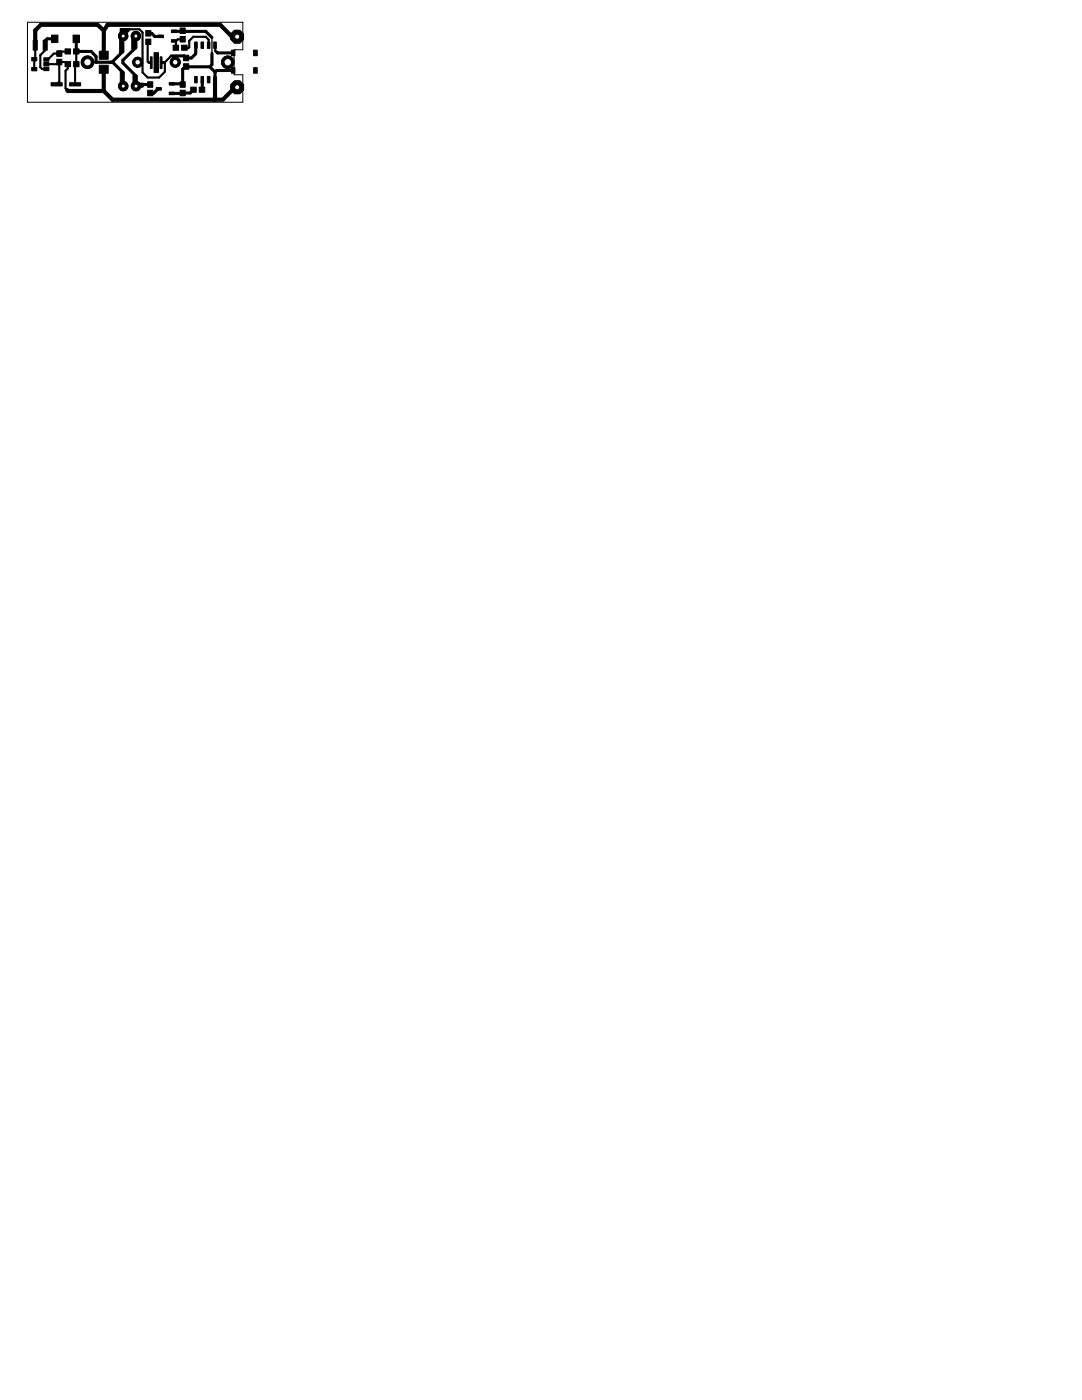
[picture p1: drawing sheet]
<svg xmlns="http://www.w3.org/2000/svg" width="216mm" height="279mm" viewBox="0 0 216 279" stroke-linecap="round" stroke-linejoin="round" font-family="sans-serif">
<circle cx="47.3" cy="17.4" r="1.38" fill="#000" stroke="#000" stroke-width=".2"/>
<circle cx="47.3" cy="17.4" r=".51" fill="#fff" stroke="#000" stroke-width=".2"/>
<circle cx="47.3" cy="7.3" r="1.38" fill="#000" stroke="#000" stroke-width=".2"/>
<circle cx="47.3" cy="7.3" r=".51" fill="#fff" stroke="#000" stroke-width=".2"/>
<circle cx="24.6" cy="17.2" r=".93" fill="#000" stroke="#000" stroke-width=".2"/>
<circle cx="24.6" cy="17.2" r=".4" fill="#fff" stroke="#000" stroke-width=".2"/>
<circle cx="27.1" cy="17.2" r=".93" fill="#000" stroke="#000" stroke-width=".2"/>
<circle cx="27.1" cy="17.2" r=".4" fill="#fff" stroke="#000" stroke-width=".2"/>
<circle cx="24.6" cy="7.2" r=".93" fill="#000" stroke="#000" stroke-width=".2"/>
<circle cx="24.6" cy="7.2" r=".4" fill="#fff" stroke="#000" stroke-width=".2"/>
<circle cx="27.1" cy="7.2" r=".93" fill="#000" stroke="#000" stroke-width=".2"/>
<circle cx="27.1" cy="7.2" r=".4" fill="#fff" stroke="#000" stroke-width=".2"/>
<circle cx="45.4" cy="12.4" r="1.25" fill="#000" stroke="#000" stroke-width=".2"/>
<circle cx="45.4" cy="12.4" r=".74" fill="#fff" stroke="#000" stroke-width=".2"/>
<circle cx="35" cy="12.4" r=".99" fill="#000" stroke="#000" stroke-width=".2"/>
<circle cx="35" cy="12.4" r=".55" fill="#fff" stroke="#000" stroke-width=".2"/>
<circle cx="27.5" cy="12.4" r=".99" fill="#000" stroke="#000" stroke-width=".2"/>
<circle cx="27.5" cy="12.4" r=".55" fill="#fff" stroke="#000" stroke-width=".2"/>
<circle cx="17.5" cy="12.4" r="1.25" fill="#000" stroke="#000" stroke-width=".2"/>
<circle cx="17.5" cy="12.4" r=".74" fill="#fff" stroke="#000" stroke-width=".2"/>
<g fill="#000" stroke="#000" stroke-width=".2">
<path d="M6.3 11.5h1v.6h-1zM6.3 13.5h1v.6h-1zM6.6 8h.8v2h-.8zM8.6 8h.8v2h-.8zM8.7 11.5h1.1v.7h-1.1zM8.7 12.5h1.1v.6h-1.1zM8.7 13.4h1.1v.7h-1.1zM10.2 16.5h2.2v.6h-2.2zM10.3 7h1.3v1.5h-1.3zM11.3 11.8h1v1.1h-1zM11.3 10.1h1v1.1h-1zM13 12.3h1.1v1h-1.1z"/>
<path d="M13 9.8h1.1v1h-1.1zM13.9 16.5h2.2v.6h-2.2zM14.6 7h1.3v1.5h-1.3zM14.7 12.3h1.1v1h-1.1zM14.7 9.8h1.1v1h-1.1zM19.8 13h1.8v1.6h-1.8zM19.8 10.2h1.8v1.6h-1.8zM23.9 7.1h.7v3.4h-.7zM24 6h1.1v1.1h-1.1zM24 5.7h1.9v.1h-1.9zM24 5.7h1.4v.6h-1.4zM24 14.2h.6v3.1h-.6z"/>
<path d="M24.3 5.8h1.4v.4h-1.4zM26.3 7.1h.9v2.7h-.9zM26.5 15h.8v2.3h-.8zM27.2 16.6h1.4v.8h-1.4zM29.1 6.1h1v1.1h-1zM29.1 7.8h1v1.1h-1zM29.5 18h1v1.1h-1zM29.5 16.3h1v1.1h-1zM29.7 12.3h.3v.3h-.3zM30 11.3h.4v2.4h-.4zM30.7 10.5h.9v.8h-.9zM30.7 13.7h.9v.8h-.9z"/>
<path d="M30.7 11.3h1v2.4h-1zM31.2 17.5h1v.5h-1zM31.6 7h1v.5h-1zM32 11.3h.3v2.4h-.3zM32.3 12.3h.4v.3h-.4zM33.8 18.4h1v.5h-1zM33.8 16.5h1v.5h-1zM34.2 7.9h1v.5h-1zM34.2 6h1v.5h-1zM34.5 9h1.1v1h-1.1zM35.9 5.6h1.1v1.1h-1.1zM35.9 7.3h1.1v1.1h-1.1z"/>
<path d="M35.9 16.3h1.1v1.1h-1.1zM35.9 18h1.1v1.1h-1.1zM36.2 9h1.1v1h-1.1zM36.6 12.7h1.1v1.1h-1.1zM36.6 11h1.1v1.1h-1.1zM38.1 17.4h1.1v1h-1.1zM38.8 15.3h.5v1.2h-.5zM38.8 8.4h.5v1.3h-.5zM39.8 17.4h1.1v1h-1.1zM40.1 15.3h.5v1.2h-.5zM40.1 8.4h.5v1.3h-.5zM41.4 15.3h.5v1.2h-.5z"/>
<path d="M41.4 8.4h.5v1.3h-.5zM42.7 15.3h.5v1.2h-.5zM42.7 8.4h.5v1.3h-.5zM46.2 13.5h.7v1.1h-.7zM46.2 10h.7v1.1h-.7zM50.6 10h.7v1.1h-.7zM50.6 13.5h.7v1.1h-.7z"/>
<circle cx="47.3" cy="17.4" r="1.38"/>
</g>
<path d="M13.4 18l.2 .2h7.1M20.7 13.8v4.4M20.7 6.1l.8-1.1h22.4l2.3 2.2 1.1 .1M20.7 6.1l-1.2-1.1h-11.4l-1.1 1.1v2.9M20.7 6.1v4.9M42.9 15.9v4h-.1M47.3 17.4l-1 .6-1.9 1.9h-21.9l-1.8-1.7" fill="none" stroke="#000" stroke-width=".83"/>
<g fill="none" stroke="#000" stroke-width=".61">
<path d="M10.9 7.7h-1.5l-.4 .4v.9M15.2 10.3h3l1 1v1.1M15.2 7.7v2.6M15.2 10.3h.1M22 12.4h.1M22.4 12.4l2.2 2.1v2.7M24.6 7.2l-.1 3.1-2.1 2.1h-3.4M27.1 17.1v.1M27.1 7.2v2.3l-2.6 2.5v.6l2.7 2.6-.1 2M29.5 8.3h.1M29.5 6.6h.8l.6 .7h1.2M30 16.9h-1.4l-.4 .3h-1.1"/>
<path d="M31.7 17.7l-1 .9h-.7M34.7 6.2l1.6 .1M36.3 6.3h4.7l1.3 1.2M36.4 6.1l-.1 .2M37 13.3h4.8M37 13.3l-.6 .5v3.1l-.1-.2h-2M37.1 13.3h-.1M38.6 17.9l-.6 .7h-3.7M39.1 9v1.7l-.9 .9h-1.1l-.4-.4h-2.5M40.4 15.9l-.1 2M41.8 13.3l1.1 1.1M42.3 10.6v2.3l-.5 .4"/>
<path d="M42.9 14.4v1.5M43.2 10.4l.2 .2h3.1M44.9 14.1h-.1M46.5 14.1h-3.3l-.3 .3"/>
</g>
<g fill="none" stroke="#000" stroke-width=".42">
<path d="M7 9v2.6l-.2 .2v2M9 9v1l-1 1v2.4l.4 .4h.8M9.2 13.8h.1M11.8 12.4l-.4 .4h-2.2M11.8 12.4v3.9l-.5 .5M11.8 12.4h1.3l.4 .4v.9l-.4 .4v3.6l.6 .6M13.5 10.3h-1.4l-.3 .4h-1l-1.2 1.2h-.4M15 10.1l.2 .2v2.5l-.2 .2v3.8M22 12.4h.1M24.6 7.2l1.3-1.4h1.9l.6 .7v8l1.1 1h2.2l1.2-1.2-.1-1.8M29.5 8.3v4l.2 .2h.5M32.2 12.5h.6"/>
<path d="M34.2 11.2l-1.4 1.3M34.7 8.2h.5M35.2 8.2l-.1 1.3M36.4 7.8l-.9 .1-.3 .3M37.3 11.4l-.2 .2M41.6 9v-1.1l-.5-.6h-2.5l-.8 .8v1.3l-.3 .2-.7-.1M42.9 9v1.2l.3 .2"/>
</g>
<path d="M42.3 7.5v3.1" fill="none" stroke="#000" stroke-width=".25"/>
<circle cx="47.3" cy="17.4" r=".51" fill="#fff" stroke="#000" stroke-width=".2"/>
<circle cx="47.3" cy="7.3" r="1.38" fill="#000" stroke="#000" stroke-width=".2"/>
<circle cx="47.3" cy="7.3" r=".51" fill="#fff" stroke="#000" stroke-width=".2"/>
<circle cx="24.6" cy="17.2" r=".93" fill="#000" stroke="#000" stroke-width=".2"/>
<circle cx="24.6" cy="17.2" r=".4" fill="#fff" stroke="#000" stroke-width=".2"/>
<circle cx="27.1" cy="17.2" r=".93" fill="#000" stroke="#000" stroke-width=".2"/>
<circle cx="27.1" cy="17.2" r=".4" fill="#fff" stroke="#000" stroke-width=".2"/>
<circle cx="24.6" cy="7.2" r=".93" fill="#000" stroke="#000" stroke-width=".2"/>
<circle cx="24.6" cy="7.2" r=".4" fill="#fff" stroke="#000" stroke-width=".2"/>
<circle cx="27.1" cy="7.2" r=".93" fill="#000" stroke="#000" stroke-width=".2"/>
<circle cx="27.1" cy="7.2" r=".4" fill="#fff" stroke="#000" stroke-width=".2"/>
<circle cx="45.4" cy="12.4" r="1.25" fill="#000" stroke="#000" stroke-width=".2"/>
<circle cx="45.4" cy="12.4" r=".74" fill="#fff" stroke="#000" stroke-width=".2"/>
<circle cx="35" cy="12.4" r=".99" fill="#000" stroke="#000" stroke-width=".2"/>
<circle cx="35" cy="12.4" r=".55" fill="#fff" stroke="#000" stroke-width=".2"/>
<circle cx="27.5" cy="12.4" r=".99" fill="#000" stroke="#000" stroke-width=".2"/>
<circle cx="27.5" cy="12.4" r=".55" fill="#fff" stroke="#000" stroke-width=".2"/>
<circle cx="17.5" cy="12.4" r="1.25" fill="#000" stroke="#000" stroke-width=".2"/>
<circle cx="17.5" cy="12.4" r=".74" fill="#fff" stroke="#000" stroke-width=".2"/>
<path d="M48.5 4.4v5.5h-1.8v5h1.8v5.5h-43v-16h43" fill="none" stroke="#000" stroke-width=".2"/>
</svg>
